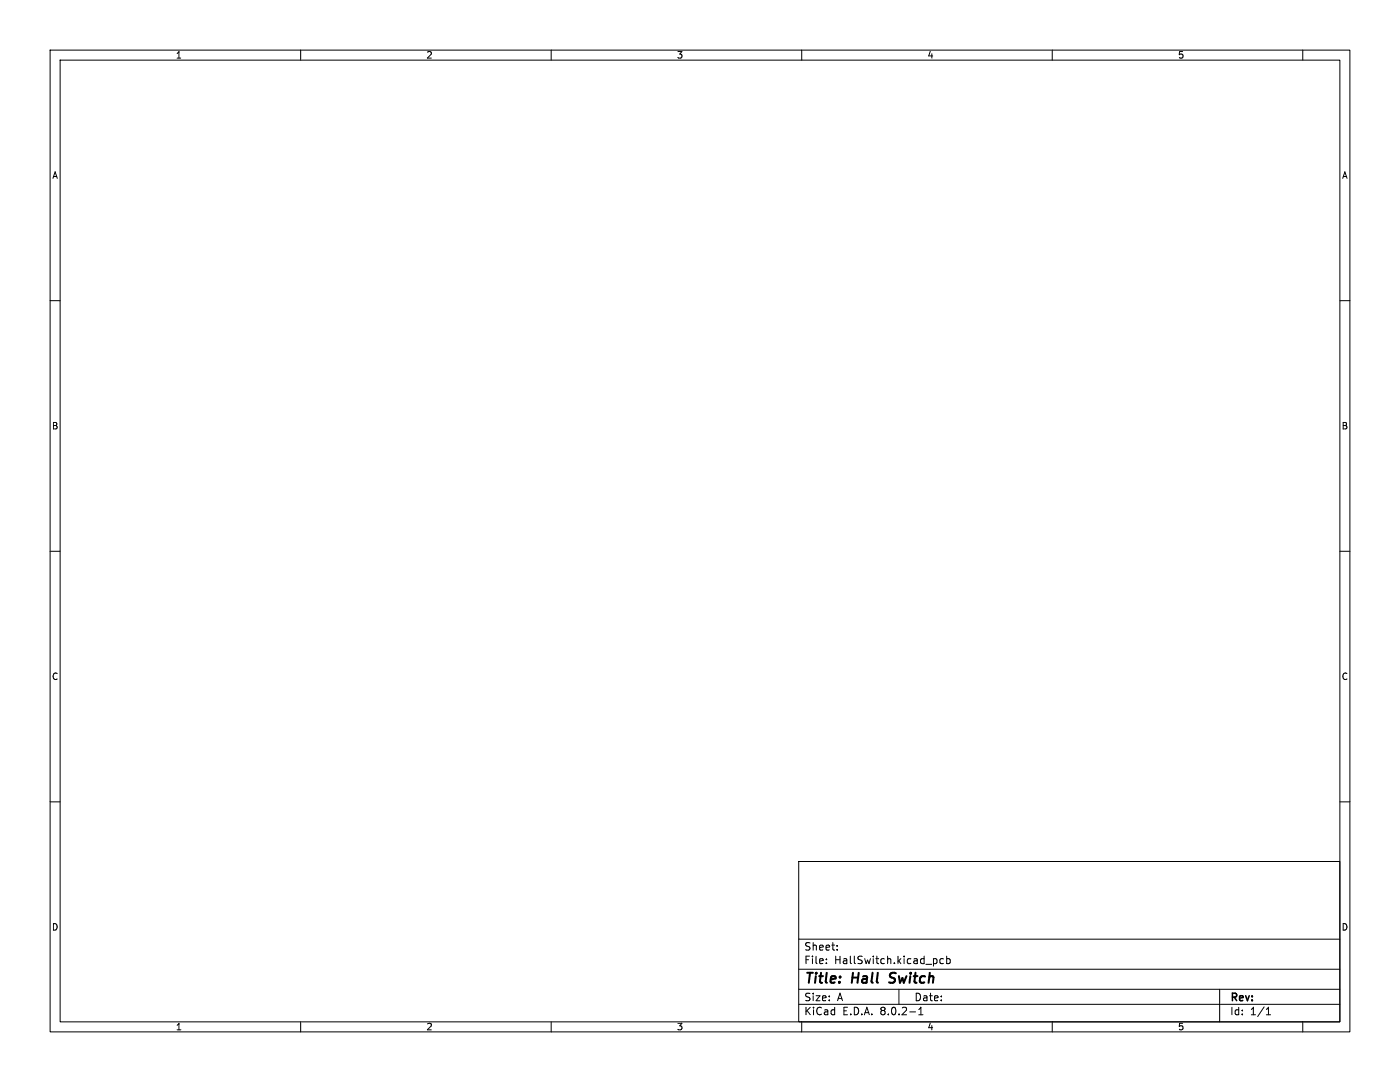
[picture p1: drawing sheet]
<svg xmlns="http://www.w3.org/2000/svg" width="279mm" height="216mm" viewBox="0 0 279 216" stroke-linecap="round" stroke-linejoin="round" font-family="sans-serif">
<defs><g id="words">
<g font-size="2.8">
<text x="160.4" y="196.8">Title:</text>
<text x="170.1" y="196.8">Hall</text>
<text x="178.4" y="196.8">Switch</text>
</g>
<g font-size="2.1">
<text x="160.4" y="189.9">Sheet:</text>
<text x="160.4" y="192.6">File:</text>
<text x="166.5" y="192.6">HallSwitch.kicad_pcb</text>
<text x="160.4" y="202.8">KiCad</text>
<text x="160.4" y="200">Size:</text>
<text x="167" y="200">A</text>
<text x="168.1" y="202.8">E.D.A.</text>
<text x="175.7" y="202.8">8.0.2-1</text>
<text x="182.4" y="200">Date:</text>
<text x="245.4" y="200.2">Rev:</text>
<text x="245.4" y="202.8">Id:</text>
<text x="249.5" y="202.8">1/1</text>
</g>
<g font-size="1.8">
<text x="35" y="11.9">1</text>
<text x="85" y="11.9">2</text>
<text x="135" y="11.9">3</text>
<text x="185" y="11.9">4</text>
<text x="235" y="11.9">5</text>
<text x="10.3" y="35.9">A</text>
<text x="267.7" y="35.9">A</text>
<text x="10.3" y="85.9">B</text>
<text x="267.7" y="85.9">B</text>
<text x="10.3" y="135.9">C</text>
<text x="267.7" y="135.9">C</text>
<text x="10.3" y="185.9">D</text>
<text x="267.7" y="185.9">D</text>
<text x="35" y="205.8">1</text>
<text x="85" y="205.8">2</text>
<text x="135" y="205.8">3</text>
<text x="185" y="205.8">4</text>
<text x="235" y="205.8">5</text>
</g>
</g></defs>
<g fill="none" stroke="#000" stroke-width=".2">
<path d="M10 10h259.4v195.9h-259.4zM12 12h255.4v191.9h-255.4zM60 10v2M110 10v2M160 10v2M210 10v2M260 10v2M10 60h2M267.4 60h2M10 110h2M267.4 110h2M10 160h2"/>
<path d="M267.4 160h2M159.4 171.9h108v32h-108zM159.4 197.4h108M159.4 193.4h108M159.4 187.4h108M164.9 192.1v.2M164.9 191.4v.1M167.1 189.4v.2M167.1 188.7v.1M179.4 197.4v3M186.9 191.4l.1 .2-.1 .6M188.3 191.4l-.4-.1-.3 .3 .1 .6h.6"/>
<path d="M188.9 191.4l.5-.1 .2 .3-.1 .6h-.6M188.9 190.8v1.5M243.4 197.4v6.5M60 203.9v2M110 203.9v2M159.4 200.4h108M160 203.9v2M181.6 201.9h1.1M183.4 202.5h.8M183.4 201.4l.4-.4v1.5M210 203.9v2M252.7 202.5h.9"/>
<path d="M252.7 201.4l.4-.4v1.5M260 203.9v2"/>
</g>
<path d="M177.4 196l.3 .1M177.7 194.3v.6" fill="none" stroke="#000" stroke-width=".4"/>
<use href="#words"/>
</svg>
